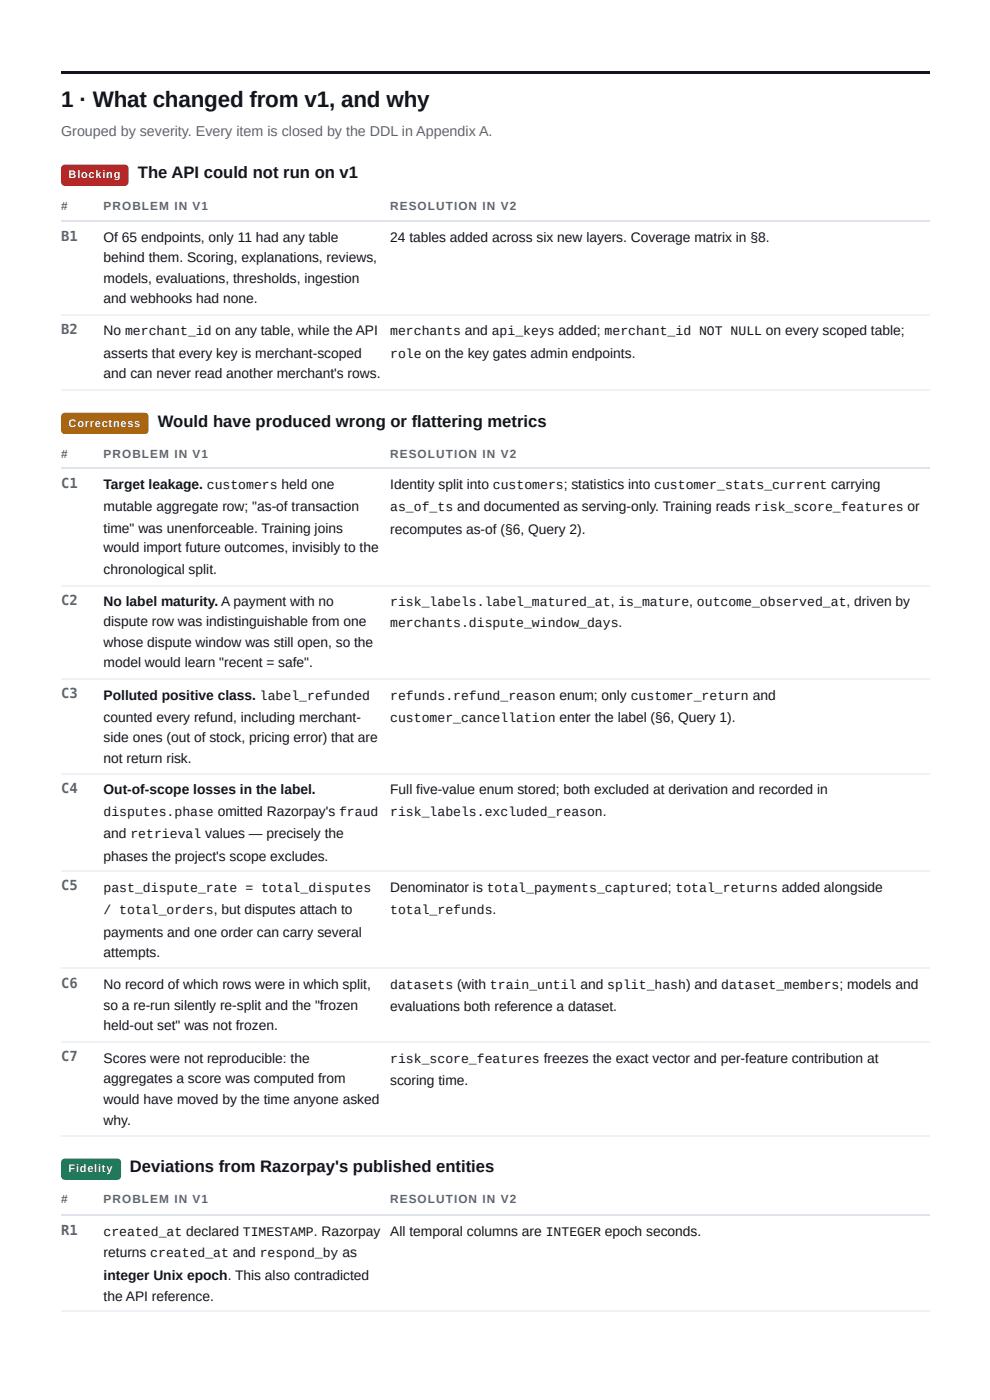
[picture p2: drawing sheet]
<svg xmlns="http://www.w3.org/2000/svg" width="210mm" height="297mm" viewBox="0 0 210 297" stroke-linecap="round" stroke-linejoin="round" font-family="sans-serif">
<defs><g id="words">
<text font-size="4.8" fill="#12151c" x="13" y="22.8">1 · What changed from v1, and why</text>
<g font-size="3.5" fill="#12151c">
<text x="29.2" y="37.8">The API could not run on v1</text>
<text x="33.5" y="90.5">Would have produced wrong or flattering metrics</text>
<text x="27.6" y="248.7">Deviations from Razorpay's published entities</text>
</g>
<text font-size="3" fill="#5b6572" x="13" y="28.8">Grouped by severity. Every item is closed by the DDL in Appendix A.</text>
<g font-size="2.9" fill="#5b6572">
<text x="13" y="51.1">B1</text>
<text x="13" y="70.9">B2</text>
<text x="13" y="103.5">C1</text>
<text x="13" y="128.3">C2</text>
<text x="13" y="148.2">C3</text>
<text x="13" y="168.3">C4</text>
<text x="13" y="188.9">C5</text>
<text x="13" y="209.6">C6</text>
<text x="13" y="225.2">C7</text>
<text x="13" y="261.9">R1</text>
</g>
<g font-size="2.9" fill="#12151c">
<text x="22" y="51.3">Of 65 endpoints, only 11 had any table</text>
<text x="82.7" y="51.3">24 tables added across six new layers. Coverage matrix in §8.</text>
<text x="22" y="55.6">behind them. Scoring, explanations, reviews,</text>
<text x="22" y="60.1">models, evaluations, thresholds, ingestion</text>
<text x="22" y="64.3">and webhooks had none.</text>
<text x="22" y="71.2">No merchant_id on any table, while the API</text>
<text x="22" y="75.9">asserts that every key is merchant-scoped</text>
<text x="22" y="80.2">and can never read another merchant's rows.</text>
<text x="22" y="103.7">Target leakage. customers held one</text>
<text x="82.7" y="103.7">Identity split into customers; statistics into customer_stats_current carrying</text>
<text x="22" y="108.5">mutable aggregate row; &quot;as-of transaction</text>
<text x="22" y="113">time&quot; was unenforceable. Training joins</text>
<text x="82.7" y="113.2">recomputes as-of (§6, Query 2).</text>
<text x="22" y="117.2">would import future outcomes, invisibly to the</text>
<text x="22" y="121.7">chronological split.</text>
<text x="22" y="128.6">No label maturity. A payment with no</text>
<text x="22" y="132.8">dispute row was indistinguishable from one</text>
<text x="22" y="137.3">whose dispute window was still open, so the</text>
<text x="22" y="141.6">model would learn &quot;recent = safe&quot;.</text>
<text x="22" y="148.4">Polluted positive class. label_refunded</text>
<text x="22" y="153.2">counted every refund, including merchant-</text>
<text x="22" y="157.4">side ones (out of stock, pricing error) that are</text>
<text x="22" y="161.9">not return risk.</text>
<text x="22" y="168.5">Out-of-scope losses in the label.</text>
<text x="82.7" y="168.5">Full five-value enum stored; both excluded at derivation and recorded in</text>
<text x="22" y="177.8">and retrieval values — precisely the</text>
<text x="22" y="182.6">phases the project's scope excludes.</text>
<text x="82.7" y="189.2">Denominator is total_payments_captured; total_returns added alongside</text>
<text x="22" y="198.7">payments and one order can carry several</text>
<text x="22" y="202.9">attempts.</text>
<text x="22" y="209.8">No record of which rows were in which split,</text>
<text x="22" y="214.3">so a re-run silently re-split and the &quot;frozen</text>
<text x="82.7" y="214.6">evaluations both reference a dataset.</text>
<text x="22" y="218.5">held-out set&quot; was not frozen.</text>
<text x="22" y="225.4">Scores were not reproducible: the</text>
<text x="22" y="229.7">aggregates a score was computed from</text>
<text x="82.7" y="230.2">scoring time.</text>
<text x="22" y="234.2">would have moved by the time anyone asked</text>
<text x="22" y="238.7">why.</text>
<text x="82.7" y="262.2">All temporal columns are INTEGER epoch seconds.</text>
<text x="22" y="266.7">returns created_at and respond_by as</text>
<text x="22" y="271.5">integer Unix epoch. This also contradicted</text>
<text x="22" y="276">the API reference.</text>
</g>
<g font-size="2.8" fill="#12151c">
<text x="82.7" y="71.2">merchants and api_keys added; merchant_id NOT NULL on every scoped table;</text>
<text x="82.7" y="75.9">role on the key gates admin endpoints.</text>
<text x="82.7" y="108.5">as_of_ts and documented as serving-only. Training reads risk_score_features or</text>
<text x="82.7" y="128.6">risk_labels.label_matured_at, is_mature, outcome_observed_at, driven by</text>
<text x="82.7" y="133.1">merchants.dispute_window_days.</text>
<text x="82.7" y="148.4">refunds.refund_reason enum; only customer_return and</text>
<text x="82.7" y="153.2">customer_cancellation enter the label (§6, Query 1).</text>
<text x="22" y="173">disputes.phase omitted Razorpay's fraud</text>
<text x="82.7" y="173">risk_labels.excluded_reason.</text>
<text x="22" y="189.2">past_dispute_rate = total_disputes</text>
<text x="22" y="193.9">/ total_orders, but disputes attach to</text>
<text x="82.7" y="193.9">total_refunds.</text>
<text x="82.7" y="209.8">datasets (with train_until and split_hash) and dataset_members; models and</text>
<text x="82.7" y="225.4">risk_score_features freezes the exact vector and per-feature contribution at</text>
<text x="22" y="262.2">created_at declared TIMESTAMP. Razorpay</text>
</g>
<g font-size="2.5" fill="#5b6572">
<text x="13" y="44.5">#</text>
<text x="22" y="44.5">PROBLEM IN V1</text>
<text x="82.7" y="44.5">RESOLUTION IN V2</text>
<text x="13" y="97.1">#</text>
<text x="22" y="97.1">PROBLEM IN V1</text>
<text x="82.7" y="97.1">RESOLUTION IN V2</text>
<text x="13" y="255.3">#</text>
<text x="22" y="255.3">PROBLEM IN V1</text>
<text x="82.7" y="255.3">RESOLUTION IN V2</text>
</g>
<g font-size="2.3" fill="#fff">
<text x="14.6" y="37.8">Blocking</text>
<text x="14.6" y="90.5">Correctness</text>
<text x="14.6" y="248.7">Fidelity</text>
</g>
</g></defs>
<path d="M13 15.1h184v.5h-184z" fill="#12151c"/>
<path d="M13 47h184M13 99.4h184M13 257.8h184" fill="none" stroke="#dfe3ea" stroke-width=".26"/>
<path d="M13 66.8h184M13 82.7h184M13 124.2h184M13 144.1h184M13 164.2h184M13 184.8h184M13 205.4h184M13 221.1h184M13 240.9h184M13 278.2h184" fill="none" stroke="#eef1f5" stroke-width=".26"/>
<path d="M13.2 35.2l.6-.3h12.7a.79 .79 0 0 1 .8 .8v2.9a.79 .79 0 0 1-.8 .8h-12.7a.79 .79 0 0 1-.8-.8v-2.9z" fill="#b32323"/>
<path d="M13.2 87.8l.6-.2h16.9a.79 .79 0 0 1 .8 .8v2.9a.79 .79 0 0 1-.8 .8h-16.9a.79 .79 0 0 1-.8-.8v-2.9z" fill="#a8630a"/>
<path d="M13.2 246l.6-.2h11.1a.79 .79 0 0 1 .8 .8v2.9a.79 .79 0 0 1-.8 .8h-11.1a.79 .79 0 0 1-.8-.8v-2.9z" fill="#0b7a52"/>
<use href="#words"/>
</svg>
